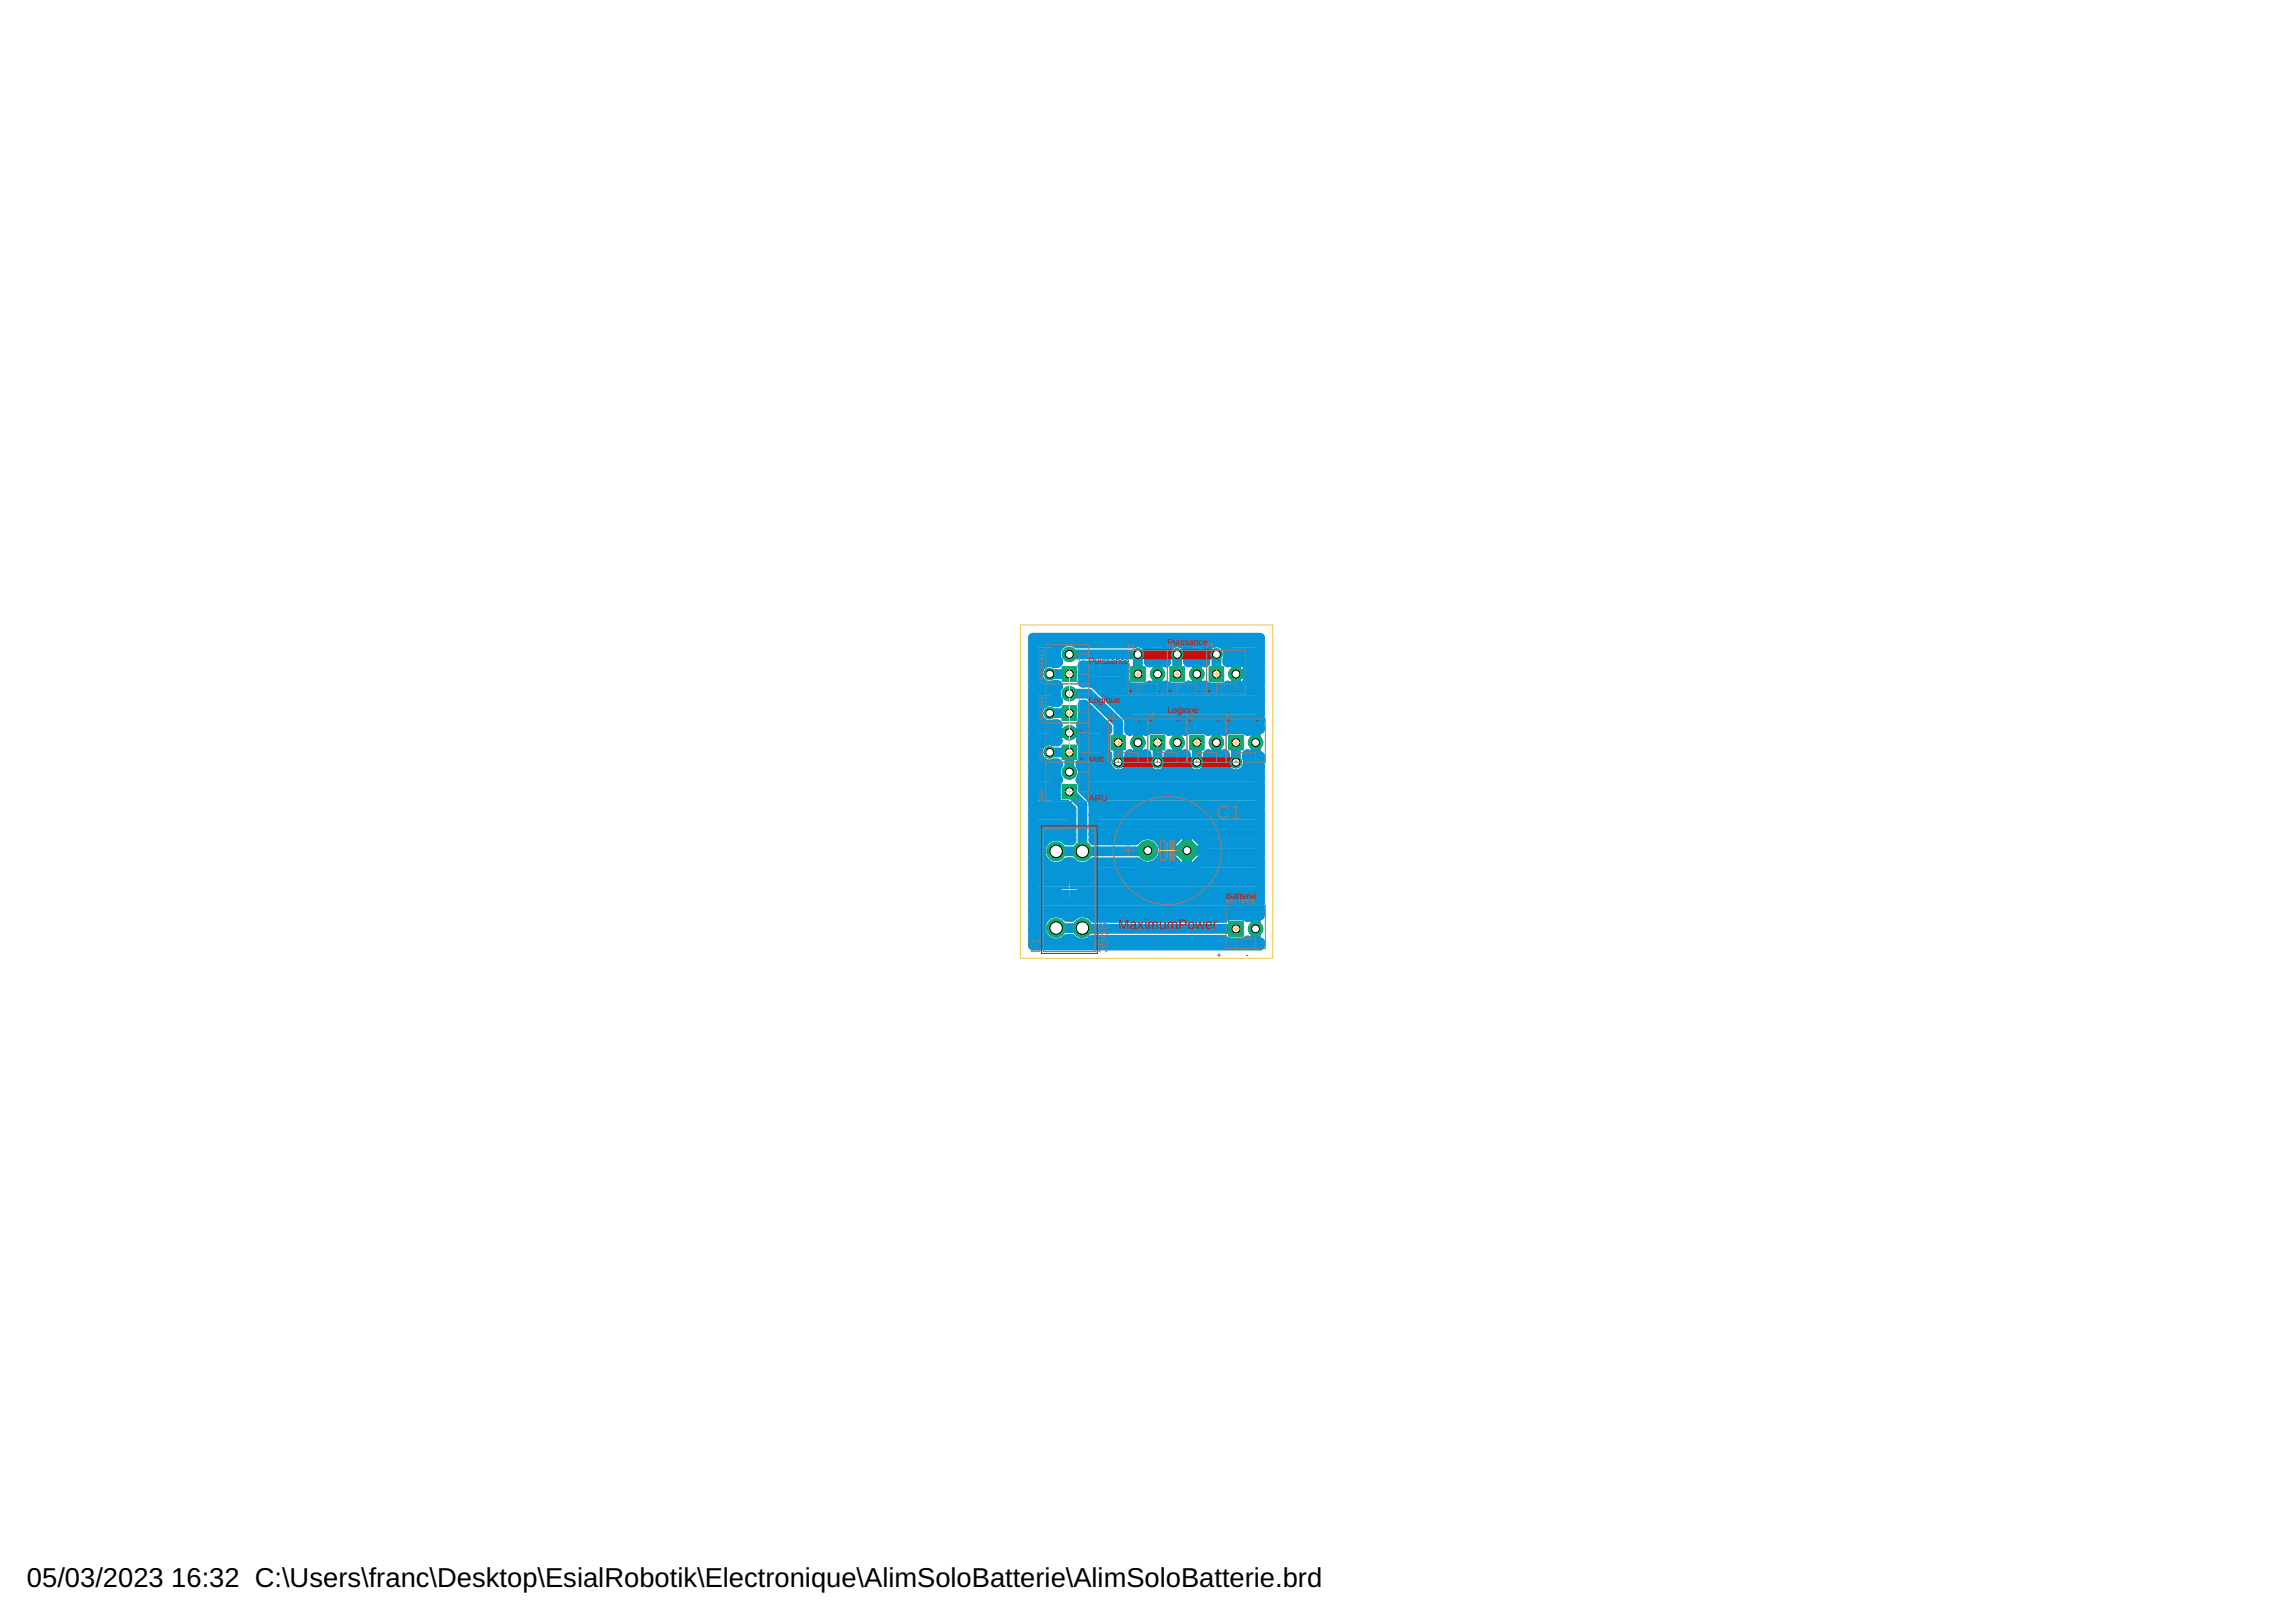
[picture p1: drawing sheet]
<svg xmlns="http://www.w3.org/2000/svg" width="297mm" height="210mm" viewBox="0 0 297 210" stroke-linecap="round" stroke-linejoin="round" font-family="sans-serif">
<defs><g id="words">
<g font-size="3.5">
<text x="3.5" y="205.4">05/03/2023</text>
<text x="22.2" y="205.4">16:32 C:\Users\franc\Desktop\EsialRobotik\Electronique\AlimSoloBatterie\AlimSoloBatterie.brd</text>
</g>
<text font-size="2.5" fill="#808080" x="157.4" y="105.9">C1</text>
<g font-size="1.8" fill="#808080">
<text x="134.6" y="123.4" transform="rotate(-90 134.6 123.4)">F</text>
<text x="134.6" y="122.3" transform="rotate(-90 134.6 122.3)">1</text>
<text x="143.3" y="123.4" transform="rotate(-90 143.3 123.4)">35</text>
<text x="143.3" y="121.4" transform="rotate(-90 143.3 121.4)">68</text>
</g>
<text font-size="1.8" fill="#c90d0c" x="144.7" y="120.2">MaximumPower</text>
<g font-size="1.1" fill="#c90d0c">
<text x="151" y="83.4">Puissance</text>
<text x="140.9" y="86">Puissance</text>
<text x="145.9" y="89.8">+</text>
<text x="149.8" y="89.8">-</text>
<text x="151" y="89.8">+</text>
<text x="154.8" y="89.8">-</text>
<text x="156.1" y="89.8">+</text>
<text x="159.9" y="89.8">-</text>
<text x="139.6" y="94.8">-</text>
<text x="140.9" y="91">Logique</text>
<text x="143.4" y="93.6">+</text>
<text x="147.2" y="93.6">-</text>
<text x="148.5" y="93.6">+</text>
<text x="151" y="92.3">Logique</text>
<text x="152.3" y="93.6">-</text>
<text x="153.6" y="93.6">+</text>
<text x="157.4" y="93.6">-</text>
<text x="158.6" y="93.6">+</text>
<text x="162.4" y="93.6">-</text>
<text x="139.6" y="98.6">+ Volt</text>
<text x="140.9" y="103.7">ARU</text>
<text x="158.6" y="116.4">Batterie</text>
<text x="157.4" y="124">+</text>
<text x="161.2" y="124">-</text>
</g>
</g></defs>
<g fill="none" stroke="#0696d7" stroke-width="1.3">
<path d="M133.6 85.7h3.3M133.6 99.3h3.1M133.6 98h.8M133.6 96.8h.8M133.6 95.6h3.1M133.6 94.3h3M133.6 93.1h.9M133.6 91.8h.7M133.6 90.6h3.2M133.6 89.4h3M133.6 88.1h1M133.6 86.9h.7"/>
<path d="M133.6 84.4h3M133.6 83.2h3.8M134.3 86.9a1.55 1.55 0 0 0 2.1 1.7h.4l.1 .2M135.5 85.7l-.6 .2-.4 .5-.2 .5M135.8 87.2h2.5M135.8 97.4h2.5v2.5M135.8 92.3h2.5M136.1 85.7l.3 .1h.4l.1-.1M136.5 94.8h3.7M136.6 89.4v.7l.3 .6M136.9 90.7l-.1 .2h-.4a1.55 1.55 0 0 0-2.2 1.4 1.55 1.55 0 0 0 2.2 1.4l.4 .1a1.77 1.77 0 0 0 0 2.1h-.4a1.54 1.54 0 0 0-2.2 1.5 1.54 1.54 0 0 0 2.2 1.4h.4l.1 .1a1.76 1.76 0 0 0 0 2l-.3 .4v2.2l.3 .6 .3 .1h.8l.6 .5v4.1h-.6a2 2 0 0 0-2.8 0 2 2 0 0 0 0 2.8 2 2 0 0 0 2.8 0h.6a1.87 1.87 0 0 0 2.8 0h5.7a2.08 2.08 0 0 0 3-.2 2.08 2.08 0 0 0-.3-3 2.08 2.08 0 0 0-2.9 .4h-5.4v-4.9l-.3-.6-1.1-1.1a1.44 1.44 0 0 0-.3-1.3 1.77 1.77 0 0 0 0-2l.3-.4v-2.2l-.3-.4a1.77 1.77 0 0 0 0-2.1l.3-.4v-2.2h.2l3 2.9v.4l-.3 .5v2.2l.1 .3 .2 .2v.4a1.54 1.54 0 0 0 1.4 2.1 1.54 1.54 0 0 0 1.4-2.1v-.4l.1-.1M136.9 85.7h.1"/>
<path d="M136.9 85.7a1.75 1.75 0 0 1 .2-2.3 1.75 1.75 0 0 1 2.3-.1h7.2a1.5 1.5 0 0 1 1.7 .3 1.5 1.5 0 0 1 .3 1.7v.4h.1a1.75 1.75 0 0 1 2.1 0M136.9 88.8h.1M136.9 88.8l-.3 .6M136.9 90.7v.1M138.3 94.8h.1M138.3 84.7h8.9v2.5M138.3 89.8h2.6l3.8 3.8v5M139.3 83.2h7.5M139.9 99.3h3.4M140 95.6h3M140.1 98h3.2M140.1 96.8h2.9"/>
<path d="M140.1 93.1h2.1M140.1 91.8h.8M140.1 88.1h5.4M140.1 86.9h5.4M140.1 94.3h3.2M142.5 89.4h20.5M143.7 90.6h19.3M145 91.8h18M146 93.1h17M146.1 99.3h2.3M146.1 98h2.2M146.1 94.3h.7"/>
<path d="M146.2 97.6h.1M147.2 94.3v3.6M147.2 96.1h.1M147.2 96.8h.1M147.2 95.6h.1M147.2 94.3h.1M147.6 83.2h4.3M147.7 94.3h4.1M148.7 85.7h.1M148.8 84.4h1.9M149.8 85.4v3.6M149.8 96.1v2.5"/>
<path d="M149.8 87.2h.1M149.8 88.1v.1M149.8 86.9h.1M149.8 85.7h.1M150.7 85.7h.2M150.8 85.7h.1M151.2 99.3h2.2M151.2 98h2.2M152.3 84.7v2.5M152.3 94.3v3.6M152.3 96.1h.1M152.3 96.8h.1"/>
<path d="M152.3 95.6h.1M152.3 94.3h.1M152.7 94.3h4.2M152.7 83.2h4.3M153.7 85.7h.1a1.79 1.79 0 0 1 2.1 0M153.7 85.7v-.4a1.54 1.54 0 0 0-1.4-2.2 1.54 1.54 0 0 0-1.4 2.2v.4h-.1M153.7 85.7h.2M153.8 84.4h2M154.8 85.4v3.6M154.8 96.1v2.5M154.8 87.2h.1M154.8 88.1l.1 .1"/>
<path d="M154.8 86.9h.1M154.8 85.7h.1M155.8 85.7h.1M155.9 85.7h.1M155.9 85.7v-.4a1.55 1.55 0 0 1 1.5-2.2 1.55 1.55 0 0 1 1.4 2.2v.4M156.2 99.3h2.3M156.3 98h2.2M157.4 84.7v2.5M157.4 94.3v3.6M157.4 96.1h.1M157.4 96.8h.1M157.4 95.6h.1"/>
<path d="M157.4 94.3h.1M157.8 83.2h5.2M157.8 94.3h4.2M158.8 85.7h.1M158.9 85.7a1.83 1.83 0 0 1 2.8 1.5 1.83 1.83 0 0 1-2.8 1.5l-.4 .2h-2.2l-.4-.2a1.77 1.77 0 0 1-2.1 0l-.4 .2h-2.2l-.4-.2a1.74 1.74 0 0 1-2.1 0l-.4 .2h-2.2l-.3-.1-.2-.2-.1-.3v-2.2h-5.4v2.2h1.1l.5 .3 4.2 4.2 .2 .5v1.2l.1 .1a1.86 1.86 0 0 1 2.1 0l.4-.2h2.2l.3 .2a1.87 1.87 0 0 1 2.1 0l.4-.2h2.2l.4 .2a1.87 1.87 0 0 1 2.1 0l.4-.2h2.2l.4 .2a1.88 1.88 0 0 1 1.6-.2v-11.9h-29.4v39.9h29.4v-.5a1.76 1.76 0 0 1-1.6-.2l-.4 .2h-2.2l-.5-.3h-17a1.92 1.92 0 0 1-2.7-.1h-.6a2 2 0 0 1-2.8 0 2 2 0 0 1 0-2.8 2 2 0 0 1 2.8 0h.6a1.94 1.94 0 0 1 2.9 .1h16.8l.5-.3h2.2l.4 .2a1.76 1.76 0 0 1 1.6-.2v-20.6a1.84 1.84 0 0 1-1.6-.3l-.1 .5a1.55 1.55 0 0 1-1.4 2.1 1.55 1.55 0 0 1-1.4-2.1l-.1-.5a1.77 1.77 0 0 1-2.1 0v.5a1.54 1.54 0 0 1-1.5 2.1 1.54 1.54 0 0 1-1.4-2.1v-.4l-.1-.1a1.77 1.77 0 0 1-2.1 0v.5a1.54 1.54 0 0 1-1.4 2.1 1.54 1.54 0 0 1-1.5-2.1v-.5a1.79 1.79 0 0 1-2.1 0M158.9 85.7h.1M158.9 84.4h4.1M159.9 85.4v3.6M159.9 96.1v2.5M159.9 88.1v.1M159.9 86.9h.1M159.9 85.7h.1"/>
<path d="M160.9 85.7h2.1M161.3 99.3h1.7M161.3 98h1.7M161.5 88.1h1.5M161.7 86.9h1.3M161.7 87.2h-1.8M162.4 94.3v3.6M162.4 96.1h.1M162.4 96.8h.1M162.4 95.6h.1M162.4 94.3h.1M162.9 94.3h.1"/>
<path d="M133.6 119.1h1.3M133.6 117.8h29.4M133.6 116.6h29.4M133.6 115.4h29.4M133.6 114.1h29.4M133.6 112.9h29.4M133.6 111.7h1.7M133.6 110.4h1.1M133.6 109.2h1.3M133.6 107.9h5M133.6 106.7h5M133.6 105.5h5"/>
<path d="M133.6 104.2h4.5M133.6 103h3M133.6 101.7h3M133.6 100.5h3.1M138 111.7h.7M138.3 102.4l1.7 1.7v6.1M140 100.5h23M140.1 101.7h22.9M140.9 103h22.1M141.4 111.7h5.8M141.5 107.9h11.1M141.5 106.7h21.5"/>
<path d="M141.5 105.5h21.5M141.5 104.2h21.5M148.5 110.1l-.1 .1h-11.8M149.8 111.7h2.3M150.3 109.2h1.1M150.5 110.4h.9M151.4 110.1h4.3M153.6 107.9v4.3M153.6 110.1h.1M153.6 111.7h.1M153.6 110.4h.1M153.6 109.2h.1"/>
<path d="M153.6 107.9h.1M154.5 107.9h8.5M155 111.7h8M155.7 110.4h7.3M155.7 109.2h7.3M162.4 118.4v3.6M162.4 119.1h.1M133.6 121.5h1.7M133.6 120.3h1.1M136.6 120.1h3.4l.2 .1h19.7M138 121.5h.7M162.4 120.2h.1"/>
<path d="M162.4 121.5l.1 .1M162.4 120.3h.1"/>
<circle cx="153.6" cy="110.1" r="2.34"/>
</g>
<path d="M137.4 101.5h1.9v1.9h-1.9z" fill="#0dab76" stroke="#0dab76" stroke-width=".13"/>
<circle cx="138.3" cy="102.4" r=".51" fill="#fff" stroke="#000" stroke-width=".13"/>
<circle cx="138.3" cy="99.9" r=".93" fill="#0dab76" stroke="#0dab76" stroke-width=".13"/>
<circle cx="138.3" cy="99.9" r=".51" fill="#fff" stroke="#000" stroke-width=".13"/>
<circle cx="148.5" cy="110.1" r="1.27" fill="#0dab76" stroke="#0dab76" stroke-width=".13"/>
<circle cx="148.5" cy="110.1" r=".51" fill="#fff" stroke="#000" stroke-width=".13"/>
<circle cx="153.6" cy="110.1" r="1.38" fill="#0dab76" stroke="#0dab76" stroke-width=".13"/>
<circle cx="153.6" cy="110.1" r=".51" fill="#fff" stroke="#000" stroke-width=".13"/>
<circle cx="136.6" cy="120.1" r="1.21" fill="#0dab76" stroke="#0dab76" stroke-width=".13"/>
<circle cx="136.6" cy="120.1" r=".8" fill="#fff" stroke="#000" stroke-width=".13"/>
<circle cx="140" cy="120.1" r="1.21" fill="#0dab76" stroke="#0dab76" stroke-width=".13"/>
<circle cx="140" cy="120.1" r=".8" fill="#fff" stroke="#000" stroke-width=".13"/>
<circle cx="136.6" cy="110.2" r="1.21" fill="#0dab76" stroke="#0dab76" stroke-width=".13"/>
<circle cx="136.6" cy="110.2" r=".8" fill="#fff" stroke="#000" stroke-width=".13"/>
<circle cx="140" cy="110.2" r="1.21" fill="#0dab76" stroke="#0dab76" stroke-width=".13"/>
<circle cx="140" cy="110.2" r=".8" fill="#fff" stroke="#000" stroke-width=".13"/>
<path d="M159 119.3h1.8v1.8h-1.8z" fill="#0dab76" stroke="#0dab76" stroke-width=".13"/>
<circle cx="159.9" cy="120.2" r=".51" fill="#fff" stroke="#000" stroke-width=".13"/>
<circle cx="162.4" cy="120.2" r=".93" fill="#0dab76" stroke="#0dab76" stroke-width=".13"/>
<circle cx="162.4" cy="120.2" r=".51" fill="#fff" stroke="#000" stroke-width=".13"/>
<path d="M146.3 86.3h1.8v1.9h-1.8z" fill="#0dab76" stroke="#0dab76" stroke-width=".13"/>
<circle cx="147.2" cy="87.2" r=".51" fill="#fff" stroke="#000" stroke-width=".13"/>
<circle cx="149.8" cy="87.2" r=".93" fill="#0dab76" stroke="#0dab76" stroke-width=".13"/>
<circle cx="149.8" cy="87.2" r=".51" fill="#fff" stroke="#000" stroke-width=".13"/>
<path d="M151.4 86.3h1.8v1.9h-1.8z" fill="#0dab76" stroke="#0dab76" stroke-width=".13"/>
<circle cx="152.3" cy="87.2" r=".51" fill="#fff" stroke="#000" stroke-width=".13"/>
<circle cx="154.8" cy="87.2" r=".93" fill="#0dab76" stroke="#0dab76" stroke-width=".13"/>
<circle cx="154.8" cy="87.2" r=".51" fill="#fff" stroke="#000" stroke-width=".13"/>
<path d="M156.4 86.3h1.9v1.9h-1.9z" fill="#0dab76" stroke="#0dab76" stroke-width=".13"/>
<circle cx="157.4" cy="87.2" r=".51" fill="#fff" stroke="#000" stroke-width=".13"/>
<circle cx="159.9" cy="87.2" r=".93" fill="#0dab76" stroke="#0dab76" stroke-width=".13"/>
<circle cx="159.9" cy="87.2" r=".51" fill="#fff" stroke="#000" stroke-width=".13"/>
<path d="M143.7 95.2h1.9v1.8h-1.9z" fill="#0dab76" stroke="#0dab76" stroke-width=".13"/>
<circle cx="144.7" cy="96.1" r=".51" fill="#fff" stroke="#000" stroke-width=".13"/>
<circle cx="147.2" cy="96.1" r=".93" fill="#0dab76" stroke="#0dab76" stroke-width=".13"/>
<circle cx="147.2" cy="96.1" r=".51" fill="#fff" stroke="#000" stroke-width=".13"/>
<path d="M148.8 95.2h1.9v1.8h-1.9z" fill="#0dab76" stroke="#0dab76" stroke-width=".13"/>
<circle cx="149.8" cy="96.1" r=".51" fill="#fff" stroke="#000" stroke-width=".13"/>
<circle cx="152.3" cy="96.1" r=".93" fill="#0dab76" stroke="#0dab76" stroke-width=".13"/>
<circle cx="152.3" cy="96.1" r=".51" fill="#fff" stroke="#000" stroke-width=".13"/>
<path d="M153.9 95.2h1.9v1.8h-1.9z" fill="#0dab76" stroke="#0dab76" stroke-width=".13"/>
<circle cx="154.8" cy="96.1" r=".51" fill="#fff" stroke="#000" stroke-width=".13"/>
<circle cx="157.4" cy="96.1" r=".93" fill="#0dab76" stroke="#0dab76" stroke-width=".13"/>
<circle cx="157.4" cy="96.1" r=".51" fill="#fff" stroke="#000" stroke-width=".13"/>
<path d="M159 95.2h1.8v1.8h-1.8z" fill="#0dab76" stroke="#0dab76" stroke-width=".13"/>
<circle cx="159.9" cy="96.1" r=".51" fill="#fff" stroke="#000" stroke-width=".13"/>
<circle cx="162.4" cy="96.1" r=".93" fill="#0dab76" stroke="#0dab76" stroke-width=".13"/>
<circle cx="162.4" cy="96.1" r=".51" fill="#fff" stroke="#000" stroke-width=".13"/>
<path d="M137.4 91.4h1.9v1.8h-1.9z" fill="#0dab76" stroke="#0dab76" stroke-width=".13"/>
<circle cx="138.3" cy="92.3" r=".51" fill="#fff" stroke="#000" stroke-width=".13"/>
<circle cx="138.3" cy="89.8" r=".93" fill="#0dab76" stroke="#0dab76" stroke-width=".13"/>
<circle cx="138.3" cy="89.8" r=".51" fill="#fff" stroke="#000" stroke-width=".13"/>
<path d="M137.4 86.3h1.9v1.9h-1.9z" fill="#0dab76" stroke="#0dab76" stroke-width=".13"/>
<circle cx="138.3" cy="87.2" r=".51" fill="#fff" stroke="#000" stroke-width=".13"/>
<circle cx="138.3" cy="84.7" r=".93" fill="#0dab76" stroke="#0dab76" stroke-width=".13"/>
<circle cx="138.3" cy="84.7" r=".51" fill="#fff" stroke="#000" stroke-width=".13"/>
<path d="M137.4 96.4h1.9v1.9h-1.9z" fill="#0dab76" stroke="#0dab76" stroke-width=".13"/>
<circle cx="138.3" cy="97.4" r=".51" fill="#fff" stroke="#000" stroke-width=".13"/>
<circle cx="138.3" cy="94.8" r=".93" fill="#0dab76" stroke="#0dab76" stroke-width=".13"/>
<circle cx="138.3" cy="94.8" r=".51" fill="#fff" stroke="#000" stroke-width=".13"/>
<circle cx="147.2" cy="84.7" r=".74" fill="#0dab76" stroke="#0dab76" stroke-width=".13"/>
<circle cx="147.2" cy="84.7" r=".51" fill="#fff" stroke="#000" stroke-width=".13"/>
<circle cx="152.3" cy="84.7" r=".74" fill="#0dab76" stroke="#0dab76" stroke-width=".13"/>
<circle cx="152.3" cy="84.7" r=".51" fill="#fff" stroke="#000" stroke-width=".13"/>
<circle cx="157.4" cy="84.7" r=".74" fill="#0dab76" stroke="#0dab76" stroke-width=".13"/>
<circle cx="157.4" cy="84.7" r=".51" fill="#fff" stroke="#000" stroke-width=".13"/>
<circle cx="144.7" cy="98.6" r=".74" fill="#0dab76" stroke="#0dab76" stroke-width=".13"/>
<circle cx="144.7" cy="98.6" r=".51" fill="#fff" stroke="#000" stroke-width=".13"/>
<circle cx="149.8" cy="98.6" r=".74" fill="#0dab76" stroke="#0dab76" stroke-width=".13"/>
<circle cx="149.8" cy="98.6" r=".51" fill="#fff" stroke="#000" stroke-width=".13"/>
<circle cx="154.8" cy="98.6" r=".74" fill="#0dab76" stroke="#0dab76" stroke-width=".13"/>
<circle cx="154.8" cy="98.6" r=".51" fill="#fff" stroke="#000" stroke-width=".13"/>
<circle cx="159.9" cy="98.6" r=".74" fill="#0dab76" stroke="#0dab76" stroke-width=".13"/>
<circle cx="159.9" cy="98.6" r=".51" fill="#fff" stroke="#000" stroke-width=".13"/>
<circle cx="135.8" cy="97.4" r=".74" fill="#0dab76" stroke="#0dab76" stroke-width=".13"/>
<circle cx="135.8" cy="97.4" r=".51" fill="#fff" stroke="#000" stroke-width=".13"/>
<circle cx="135.8" cy="92.3" r=".74" fill="#0dab76" stroke="#0dab76" stroke-width=".13"/>
<circle cx="135.8" cy="92.3" r=".51" fill="#fff" stroke="#000" stroke-width=".13"/>
<circle cx="135.8" cy="87.2" r=".74" fill="#0dab76" stroke="#0dab76" stroke-width=".13"/>
<circle cx="135.8" cy="87.2" r=".51" fill="#fff" stroke="#000" stroke-width=".13"/>
<path d="M144.7 98.6h15.2M147.2 84.7h10.2" fill="none" stroke="#c90d0c" stroke-width="1.3"/>
<path d="M137.4 101.5h1.9v1.9h-1.9z" fill="#0dab76" stroke="#0dab76" stroke-width=".13"/>
<circle cx="138.3" cy="102.4" r=".51" fill="#fff" stroke="#000" stroke-width=".13"/>
<circle cx="138.3" cy="99.9" r=".93" fill="#0dab76" stroke="#0dab76" stroke-width=".13"/>
<circle cx="138.3" cy="99.9" r=".51" fill="#fff" stroke="#000" stroke-width=".13"/>
<circle cx="148.5" cy="110.1" r="1.27" fill="#0dab76" stroke="#0dab76" stroke-width=".13"/>
<circle cx="148.5" cy="110.1" r=".51" fill="#fff" stroke="#000" stroke-width=".13"/>
<circle cx="153.6" cy="110.1" r="1.38" fill="#0dab76" stroke="#0dab76" stroke-width=".13"/>
<circle cx="153.6" cy="110.1" r=".51" fill="#fff" stroke="#000" stroke-width=".13"/>
<circle cx="136.6" cy="120.1" r="1.21" fill="#0dab76" stroke="#0dab76" stroke-width=".13"/>
<circle cx="136.6" cy="120.1" r=".8" fill="#fff" stroke="#000" stroke-width=".13"/>
<circle cx="140" cy="120.1" r="1.21" fill="#0dab76" stroke="#0dab76" stroke-width=".13"/>
<circle cx="140" cy="120.1" r=".8" fill="#fff" stroke="#000" stroke-width=".13"/>
<circle cx="136.6" cy="110.2" r="1.21" fill="#0dab76" stroke="#0dab76" stroke-width=".13"/>
<circle cx="136.6" cy="110.2" r=".8" fill="#fff" stroke="#000" stroke-width=".13"/>
<circle cx="140" cy="110.2" r="1.21" fill="#0dab76" stroke="#0dab76" stroke-width=".13"/>
<circle cx="140" cy="110.2" r=".8" fill="#fff" stroke="#000" stroke-width=".13"/>
<path d="M159 119.3h1.8v1.8h-1.8z" fill="#0dab76" stroke="#0dab76" stroke-width=".13"/>
<circle cx="159.9" cy="120.2" r=".51" fill="#fff" stroke="#000" stroke-width=".13"/>
<circle cx="162.4" cy="120.2" r=".93" fill="#0dab76" stroke="#0dab76" stroke-width=".13"/>
<circle cx="162.4" cy="120.2" r=".51" fill="#fff" stroke="#000" stroke-width=".13"/>
<path d="M146.3 86.3h1.8v1.9h-1.8z" fill="#0dab76" stroke="#0dab76" stroke-width=".13"/>
<circle cx="147.2" cy="87.2" r=".51" fill="#fff" stroke="#000" stroke-width=".13"/>
<circle cx="149.8" cy="87.2" r=".93" fill="#0dab76" stroke="#0dab76" stroke-width=".13"/>
<circle cx="149.8" cy="87.2" r=".51" fill="#fff" stroke="#000" stroke-width=".13"/>
<path d="M151.4 86.3h1.8v1.9h-1.8z" fill="#0dab76" stroke="#0dab76" stroke-width=".13"/>
<circle cx="152.3" cy="87.2" r=".51" fill="#fff" stroke="#000" stroke-width=".13"/>
<circle cx="154.8" cy="87.2" r=".93" fill="#0dab76" stroke="#0dab76" stroke-width=".13"/>
<circle cx="154.8" cy="87.2" r=".51" fill="#fff" stroke="#000" stroke-width=".13"/>
<path d="M156.4 86.3h1.9v1.9h-1.9z" fill="#0dab76" stroke="#0dab76" stroke-width=".13"/>
<circle cx="157.4" cy="87.2" r=".51" fill="#fff" stroke="#000" stroke-width=".13"/>
<circle cx="159.9" cy="87.2" r=".93" fill="#0dab76" stroke="#0dab76" stroke-width=".13"/>
<circle cx="159.9" cy="87.2" r=".51" fill="#fff" stroke="#000" stroke-width=".13"/>
<path d="M143.7 95.2h1.9v1.8h-1.9z" fill="#0dab76" stroke="#0dab76" stroke-width=".13"/>
<circle cx="144.7" cy="96.1" r=".51" fill="#fff" stroke="#000" stroke-width=".13"/>
<circle cx="147.2" cy="96.1" r=".93" fill="#0dab76" stroke="#0dab76" stroke-width=".13"/>
<circle cx="147.2" cy="96.1" r=".51" fill="#fff" stroke="#000" stroke-width=".13"/>
<path d="M148.8 95.2h1.9v1.8h-1.9z" fill="#0dab76" stroke="#0dab76" stroke-width=".13"/>
<circle cx="149.8" cy="96.1" r=".51" fill="#fff" stroke="#000" stroke-width=".13"/>
<circle cx="152.3" cy="96.1" r=".93" fill="#0dab76" stroke="#0dab76" stroke-width=".13"/>
<circle cx="152.3" cy="96.1" r=".51" fill="#fff" stroke="#000" stroke-width=".13"/>
<path d="M153.9 95.2h1.9v1.8h-1.9z" fill="#0dab76" stroke="#0dab76" stroke-width=".13"/>
<circle cx="154.8" cy="96.1" r=".51" fill="#fff" stroke="#000" stroke-width=".13"/>
<circle cx="157.4" cy="96.1" r=".93" fill="#0dab76" stroke="#0dab76" stroke-width=".13"/>
<circle cx="157.4" cy="96.1" r=".51" fill="#fff" stroke="#000" stroke-width=".13"/>
<path d="M159 95.2h1.8v1.8h-1.8z" fill="#0dab76" stroke="#0dab76" stroke-width=".13"/>
<circle cx="159.9" cy="96.1" r=".51" fill="#fff" stroke="#000" stroke-width=".13"/>
<circle cx="162.4" cy="96.1" r=".93" fill="#0dab76" stroke="#0dab76" stroke-width=".13"/>
<circle cx="162.4" cy="96.1" r=".51" fill="#fff" stroke="#000" stroke-width=".13"/>
<path d="M137.4 91.4h1.9v1.8h-1.9z" fill="#0dab76" stroke="#0dab76" stroke-width=".13"/>
<circle cx="138.3" cy="92.3" r=".51" fill="#fff" stroke="#000" stroke-width=".13"/>
<circle cx="138.3" cy="89.8" r=".93" fill="#0dab76" stroke="#0dab76" stroke-width=".13"/>
<circle cx="138.3" cy="89.8" r=".51" fill="#fff" stroke="#000" stroke-width=".13"/>
<path d="M137.4 86.3h1.9v1.9h-1.9z" fill="#0dab76" stroke="#0dab76" stroke-width=".13"/>
<circle cx="138.3" cy="87.2" r=".51" fill="#fff" stroke="#000" stroke-width=".13"/>
<circle cx="138.3" cy="84.7" r=".93" fill="#0dab76" stroke="#0dab76" stroke-width=".13"/>
<circle cx="138.3" cy="84.7" r=".51" fill="#fff" stroke="#000" stroke-width=".13"/>
<path d="M137.4 96.4h1.9v1.9h-1.9z" fill="#0dab76" stroke="#0dab76" stroke-width=".13"/>
<circle cx="138.3" cy="97.4" r=".51" fill="#fff" stroke="#000" stroke-width=".13"/>
<circle cx="138.3" cy="94.8" r=".93" fill="#0dab76" stroke="#0dab76" stroke-width=".13"/>
<circle cx="138.3" cy="94.8" r=".51" fill="#fff" stroke="#000" stroke-width=".13"/>
<circle cx="147.2" cy="84.7" r=".74" fill="#0dab76" stroke="#0dab76" stroke-width=".13"/>
<circle cx="147.2" cy="84.7" r=".51" fill="#fff" stroke="#000" stroke-width=".13"/>
<circle cx="152.3" cy="84.7" r=".74" fill="#0dab76" stroke="#0dab76" stroke-width=".13"/>
<circle cx="152.3" cy="84.7" r=".51" fill="#fff" stroke="#000" stroke-width=".13"/>
<circle cx="157.4" cy="84.7" r=".74" fill="#0dab76" stroke="#0dab76" stroke-width=".13"/>
<circle cx="157.4" cy="84.7" r=".51" fill="#fff" stroke="#000" stroke-width=".13"/>
<circle cx="144.7" cy="98.6" r=".74" fill="#0dab76" stroke="#0dab76" stroke-width=".13"/>
<circle cx="144.7" cy="98.6" r=".51" fill="#fff" stroke="#000" stroke-width=".13"/>
<circle cx="149.8" cy="98.6" r=".74" fill="#0dab76" stroke="#0dab76" stroke-width=".13"/>
<circle cx="149.8" cy="98.6" r=".51" fill="#fff" stroke="#000" stroke-width=".13"/>
<circle cx="154.8" cy="98.6" r=".74" fill="#0dab76" stroke="#0dab76" stroke-width=".13"/>
<circle cx="154.8" cy="98.6" r=".51" fill="#fff" stroke="#000" stroke-width=".13"/>
<circle cx="159.9" cy="98.6" r=".74" fill="#0dab76" stroke="#0dab76" stroke-width=".13"/>
<circle cx="159.9" cy="98.6" r=".51" fill="#fff" stroke="#000" stroke-width=".13"/>
<circle cx="135.8" cy="97.4" r=".74" fill="#0dab76" stroke="#0dab76" stroke-width=".13"/>
<circle cx="135.8" cy="97.4" r=".51" fill="#fff" stroke="#000" stroke-width=".13"/>
<circle cx="135.8" cy="92.3" r=".74" fill="#0dab76" stroke="#0dab76" stroke-width=".13"/>
<circle cx="135.8" cy="92.3" r=".51" fill="#fff" stroke="#000" stroke-width=".13"/>
<circle cx="135.8" cy="87.2" r=".74" fill="#0dab76" stroke="#0dab76" stroke-width=".13"/>
<circle cx="135.8" cy="87.2" r=".51" fill="#fff" stroke="#000" stroke-width=".13"/>
<path d="M134.7 106.9h7.2v16.5h-7.2z" fill="none" stroke="#c90d0c" stroke-width=".13"/>
<g fill="none" stroke="#808080" stroke-width=".13">
<path d="M134.5 92.2v.3l.5-.1v-.2h-.3v.1M134.5 91.4l.1-.2h.3l.1 .2-.4 .1zM134.5 90.7l.5 .1-.1 .2h-.4M134.5 87.6l.5 .1-.1 .2h-.4M134.5 84.6l.1 .2h.3l.1-.2M134.5 84.2v.2h.5v-.2M134.5 90.2v.2h.5v-.2M134.5 87.2v.2M134.5 91.8v.1M134.5 96.8v.2M134.5 91.9h.5M134.5 87.3h.5"/>
<path d="M134.5 85.1h.5l-.5 .3h.5M134.5 98.3l.5 .1-.5 .2M134.5 96.9h.5M134.5 86.8v.2h.2l.1-.2h.1v.2M134.5 86.3v.1l.1 .1 .3-.2v.2M134.6 92.8h.3l.1 .2h-.1h-.3zM134.6 97.8l.3-.1 .1 .2-.1 .1h-.3zM134.7 84.2v.2M134.7 90.3v.1M134.8 88.4l-.1-.2h-.1l-.1 .2h.5M134.9 85.7v.3M135 87.2v.2"/>
<path d="M135 91.8v.1M135 93.3v.2h-.5M135 97.2v.2h-.5M135 91.2l-.1 .1M135 85.7l-.5 .1 .5 .2M135.3 83.4h5.6v20.3h-5.6zM135.3 98.6h5.6M135.3 88.5h5.6M135.3 93.6h5.6M140.9 99.9h-1.3v2.5h1.3M140.9 84.7h-1.3v2.5h1.3M140.9 89.8h-1.3v2.5h1.3"/>
<path d="M140.9 94.8h-1.3v2.6h1.3M143.4 93h20.3v5.6h-20.3zM143.5 92.3v.4h.2M143.9 92.7h.3M143.9 92.4l.2-.1v.4M144.7 98.6v-1.2h2.5v1.2M145.9 84.2h15.3v5.6h-15.3zM146 83.7l.2-.1 .1-.1-.3-.1v.5M146.5 83.5l.2-.1v.5M146.5 83.9h.3M147.2 89.8v-1.3h2.6v1.3M148.5 93v5.6"/>
<path d="M148.5 92.3v.4h.3M149 92.4l.1-.1h.1l.1 .1-.3 .3h.3M149.8 98.6v-1.2h2.5v1.2M151 84.2v5.6M151.1 83.7l.2-.1v-.2h-.2v.5M151.6 83.5l.1-.1h.1l-.2 .5h.3M152.3 89.8v-1.3h2.5v1.3M153.6 93v5.6M153.6 92.3v.4h.2M154.1 92.3h.2v.2h-.2M154.2 92.5l.1 .1-.2 .1M154.8 98.6v-1.2h2.6v1.2"/>
<path d="M156.1 84.2v5.6M156.2 83.7l.2-.1v-.2h-.2v.5M156.7 83.4l.2 .1v.1h-.2M156.8 83.6l.1 .2-.2 .1M157.4 89.8v-1.3h2.5v1.3M158.6 93v5.6M158.7 92.3v.4h.2M159.3 92.3l-.1 .3h.2M159.3 92.5v.2M159.9 98.6v-1.2h2.5v1.2M134.5 102.2h.4l.1 .1-.1 .2h-.4M134.8 103.1l-.1-.3h-.1l-.1 .3h.5"/>
<path d="M134.9 103.4v.2M135 107.1h6.7v16h-6.7zM135 103.3l-.5 .2 .5 .2M135 102.8l-.2 .1M158.6 117.2h5.1v5.5h-5.1zM158.7 116.4h.2l-.1 .2 .2 .1-.1 .1h-.2zM158.7 116.6h.1M159.2 116.8l.1-.4 .2 .4M159.2 116.7h.3M159.7 116.4h.3M159.9 116.4v.4M160.2 116.4h.3"/>
<path d="M160.3 116.4v.4M160.7 116.6h.2M161 116.4h-.3v.4h.3M161.2 116.6h.2v-.2h-.2v.4M161.4 116.6l.1 .2M161.7 116.8h.1M161.7 116.4h.1M161.8 116.4v.4M162.1 116.6h.2M162.3 116.4h-.2v.4h.2M159.9 122.7v-1.2h2.5v1.2"/>
</g>
<g fill="none" stroke="#808080" stroke-width=".17">
<path d="M145.3 110.1h1.3M145.9 109.4v1.3M149.4 110.1h.7M150.1 108.8h.7v2.5h-.7zM151.7 110.1h.8"/>
<circle cx="151" cy="110.1" r="7"/>
</g>
<path d="M151.3 108.8h.6v2.5h-.6z" fill="#808080" stroke="#808080" stroke-width=".13"/>
<g fill="none" stroke="#afd134" stroke-width=".13">
<path d="M137.8 87.2h1.1M137.8 92.3h1.1M137.8 97.4h1.1M138.3 86.7v1.1M138.3 91.7v1.2M138.3 96.8v1.1M144.1 96.1h1.1M144.7 95.5v1.2M146.6 87.2h1.2M147.2 86.7v1.1M149.2 96.1h1.1M149.8 95.5v1.2"/>
<path d="M151.7 87.2h1.1M152.3 86.7v1.1M154.3 96.1h1.1M154.8 95.5v1.2M156.8 87.2h1.1M157.4 86.7v1.1M159.3 96.1h1.2M159.9 95.5v1.2M137.3 115.1h2.1M137.8 102.4h1.1M138.3 101.9v1.1M138.3 114.1v2"/>
<path d="M150 110.1h2M151 109.1v2M159.9 119.6v1.2M159.3 120.2h1.2"/>
</g>
<path d="M138.3 87.2v10.2" fill="none" stroke="#c8c832" stroke-width=".13"/>
<path d="M132 80.9h32.7v43.1h-32.7z" fill="none" stroke="#eec643" stroke-width=".13"/>
<use href="#words"/>
</svg>
